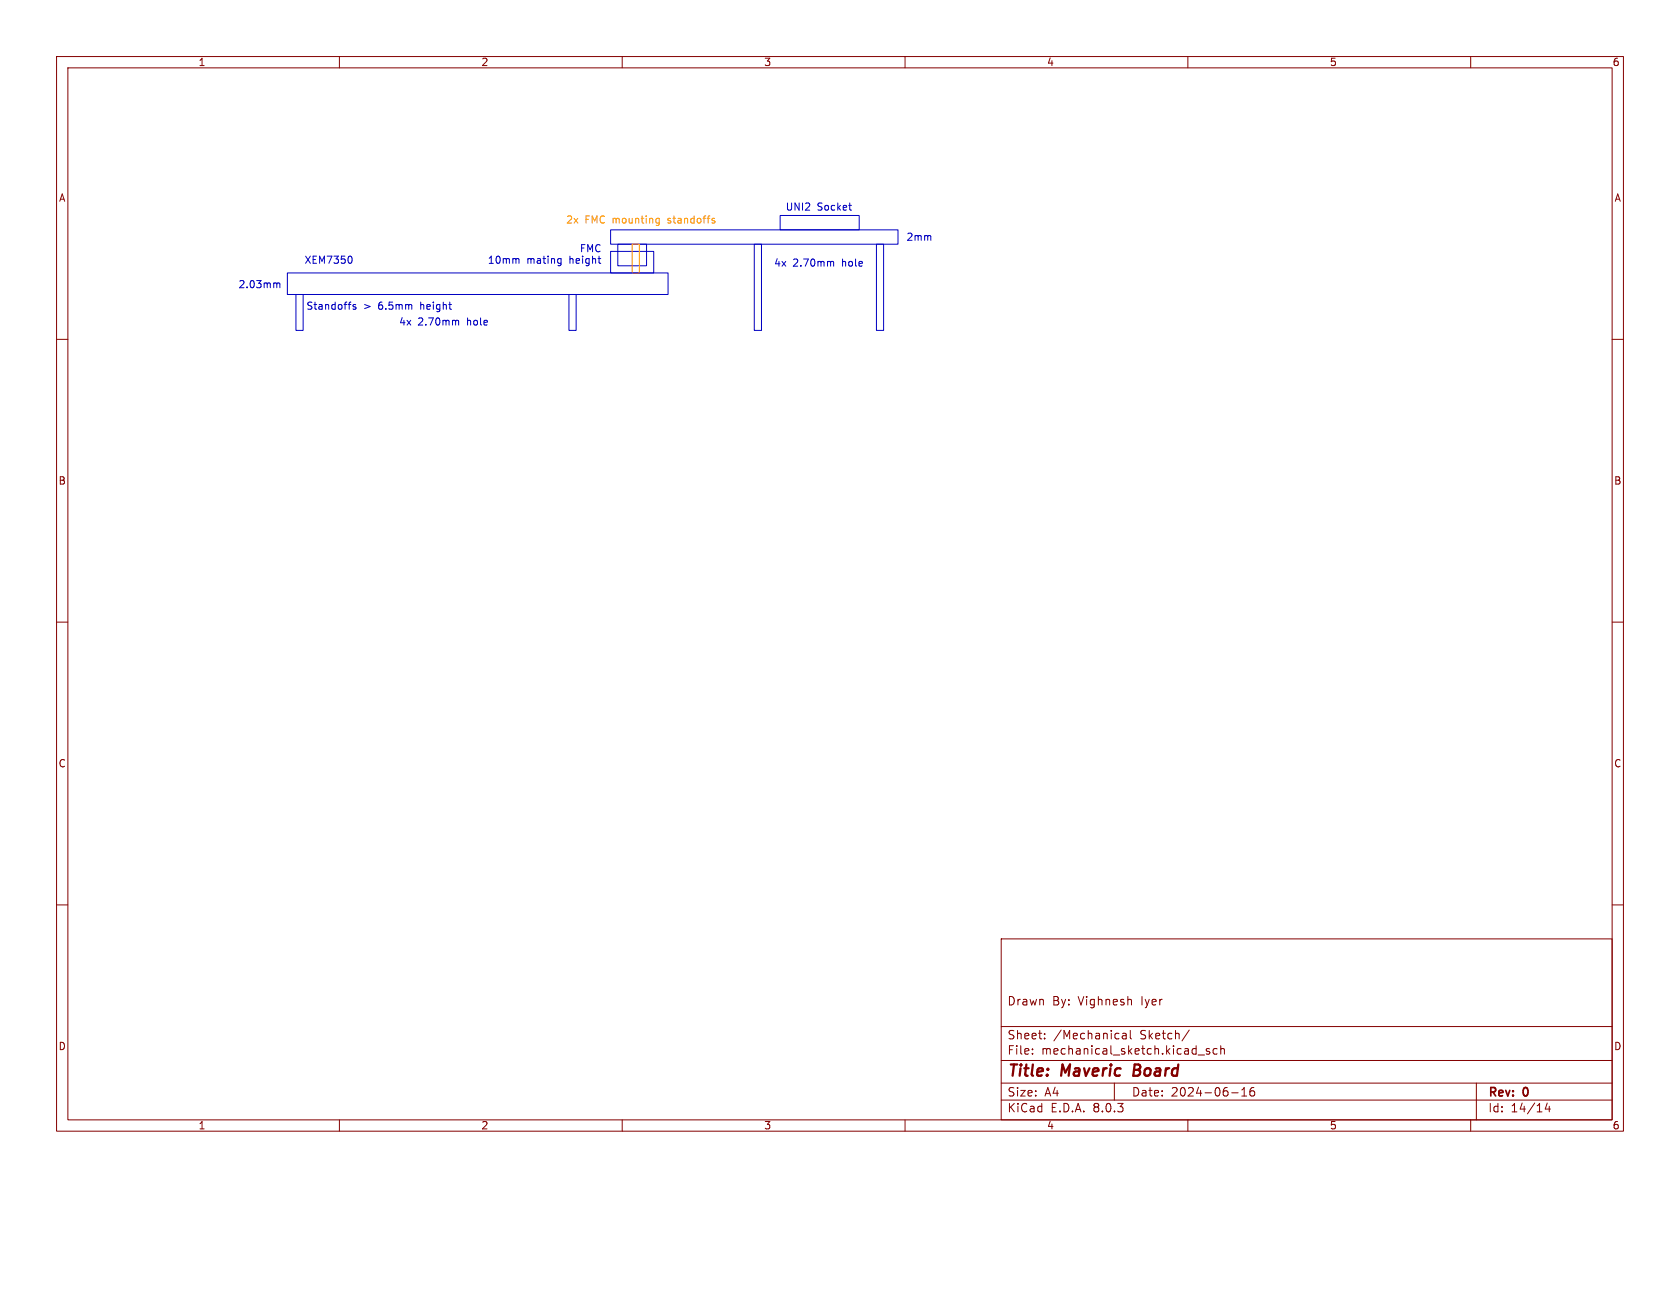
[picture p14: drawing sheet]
<svg xmlns="http://www.w3.org/2000/svg" width="279mm" height="216mm" viewBox="0 0 279 216" stroke-linecap="round" stroke-linejoin="round" font-family="sans-serif">
<defs><g id="words">
<g font-size="2.6" fill="#840000">
<text x="167.5" y="179.6">Title:</text>
<text x="176.5" y="179.6">Maveric</text>
<text x="189.3" y="179.6">Board</text>
</g>
<g font-size="2" fill="#840000">
<text x="167.5" y="167.4">Drawn</text>
<text x="175" y="167.4">By:</text>
<text x="179.4" y="167.4">Vighnesh</text>
<text x="189.9" y="167.4">Iyer</text>
<text x="167.5" y="173.1">Sheet:</text>
<text x="175.2" y="173.1">/Mechanical</text>
<text x="189.7" y="173.1">Sketch/</text>
<text x="167.5" y="175.6">File:</text>
<text x="173.2" y="175.6">mechanical_sketch.kicad_sch</text>
<text x="167.5" y="185.2">KiCad</text>
<text x="167.5" y="182.6">Size:</text>
<text x="173.7" y="182.6">A4</text>
<text x="174.7" y="185.2">E.D.A.</text>
<text x="181.9" y="185.2">8.0.3</text>
<text x="188.1" y="182.6">Date:</text>
<text x="194.7" y="182.6">2024-06-16</text>
<text x="247.4" y="182.8">Rev:</text>
<text x="247.4" y="185.2">Id:</text>
<text x="251.3" y="185.2">14/14</text>
<text x="253.4" y="182.8">0</text>
</g>
<g font-size="1.7" fill="#840000">
<text x="32.9" y="11.2">1</text>
<text x="80" y="11.2">2</text>
<text x="127" y="11.2">3</text>
<text x="174" y="11.2">4</text>
<text x="221.1" y="11.2">5</text>
<text x="268.1" y="11.2">6</text>
<text x="9.7" y="33.8">A</text>
<text x="268.4" y="33.8">A</text>
<text x="9.6" y="80.8">B</text>
<text x="268.3" y="80.8">B</text>
<text x="9.6" y="127.8">C</text>
<text x="268.3" y="127.8">C</text>
<text x="9.6" y="174.9">D</text>
<text x="268.3" y="174.9">D</text>
<text x="32.9" y="188">1</text>
<text x="80" y="188">2</text>
<text x="127" y="188">3</text>
<text x="174" y="188">4</text>
<text x="221.1" y="188">5</text>
<text x="268.1" y="188">6</text>
</g>
<g font-size="1.7" fill="#0000c2">
<text x="130.6" y="35.2">UNI2</text>
<text x="135.9" y="35.2">Socket</text>
<text x="150.7" y="40.2">2mm</text>
<text x="50.6" y="44.1">XEM7350</text>
<text x="81" y="44.1">10mm</text>
<text x="87.6" y="44.1">mating</text>
<text x="94.8" y="44.1">height</text>
<text x="96.3" y="42.1">FMC</text>
<text x="128.7" y="44.5">4x</text>
<text x="131.9" y="44.5">2.70mm</text>
<text x="140.1" y="44.5">hole</text>
<text x="39.6" y="48.1">2.03mm</text>
<text x="50.9" y="51.7">Standoffs</text>
<text x="60.4" y="51.7">&gt;</text>
<text x="63" y="51.7">6.5mm</text>
<text x="70.2" y="51.7">height</text>
<text x="66.3" y="54.3">4x</text>
<text x="69.5" y="54.3">2.70mm</text>
<text x="77.8" y="54.3">hole</text>
</g>
<g font-size="1.7" fill="#f90">
<text x="94.1" y="37.4">2x</text>
<text x="97.3" y="37.4">FMC mounting</text>
<text x="111.3" y="37.4">standoffs</text>
</g>
</g></defs>
<g fill="none" stroke="#840000" stroke-width=".17">
<path d="M9.4 9.4h260.6v178.8h-260.6zM11.3 11.3h256.8v175h-256.8zM56.4 9.4v1.9M103.5 9.4v1.9M150.5 9.4v1.9M197.6 9.4v1.9M244.6 9.4v1.9M9.4 56.4h1.9M268.1 56.4h1.9M9.4 103.5h1.9M268.1 103.5h1.9M9.4 150.5h1.9"/>
<path d="M166.5 156.2h101.6v30.1h-101.6zM268.1 150.5h1.9M166.5 176.4h101.6M166.5 170.7h101.6M171.7 175.2v.1M171.7 174.5v.1M173.7 172.7v.1M173.7 171.9v.2M186.7 171.9h.5l.1 .9M187.3 172.2l-.5 .1a.28 .28 0 0 0-.2 .2 .28 .28 0 0 0 .2 .3l.5-.1M188 171.4v1.2l.2 .2M188.1 166.3l.1 .9"/>
<path d="M197.8 171.3l-1.2 1.8M199.3 175.5h1M201.1 174.5l-.3-.1-.2 .2 .1 .2 .4 .1v.4h-.5M202.4 174.5l-.4-.1-.3 .3v.4l.2 .2h.5M203 174.5l.2-.1 .4 .1v.8M203 173.9v1.4M56.4 186.3v1.9M103.5 186.3v1.9M150.5 186.3v1.9M166.5 183h101.6M166.5 180.2h101.6M185.3 180.2v2.8"/>
<path d="M197.6 186.3v1.9M204.8 181.8h1.1M206.5 182.3h.8M206.5 181.3l.4-.4v1.4M208.5 180.9a.56 .56 0 0 0-.6 .6v.5l.1 .2 .4 .1 .2-.1 .1-.5-.2-.2-.4-.1-.2 .3M244.6 186.3v1.9M245.5 180.2v6.1M257.3 183.5l-.3 1h.9M257.7 184v.9"/>
</g>
<path d="M188.7 177.1l-.2 1.8h.7" fill="none" stroke="#840000" stroke-width=".38"/>
<g fill="none" stroke="#0000c2" stroke-width=".17">
<path d="M101.6 38.2h47.7v2.4h-47.7zM129.7 35.8h13.2v2.4h-13.2zM141.1 34.2h.5M141.5 35h.1M46 47.2l.2-.1h.3v.8M47.8 45.4h63.3v3.6h-63.3zM49.2 49h1.2v6h-1.2zM58.3 42.6a.75 .75 0 0 1 0 1.2M59.2 50.7l-.3-.1-.2 .2 .1 .2 .4 .1v.3h-.5M75.9 53.3l.4 .1v.7M86 43l.3 .2v.6M93 43l.3 .1"/>
<path d="M93.3 43v1l-.2 .2M93.3 43.7l-.3 .1M94.6 49h1.2v6h-1.2zM99.5 43h.4M99.8 43.8h.1M101.6 41.8h7.1v3.6h-7.1zM102.7 40.6h4.8v3.6h-4.8zM125.4 40.6h1.2v14.4h-1.2zM138.3 43.5l.3 .2v.6M145.8 40.6h1.2v14.4h-1.2z"/>
</g>
<path d="M109.2 37.1h.4M109.2 36.4h.4M109.6 36.3v1l-.1 .1-.3 .1M118.6 36.7l.3 .1v.1l-.2 .2h-.2M118.6 36.3l.3 .1M105.1 40.6h1.2v4.8h-1.2z" fill="none" stroke="#f90" stroke-width=".17"/>
<use href="#words"/>
</svg>
